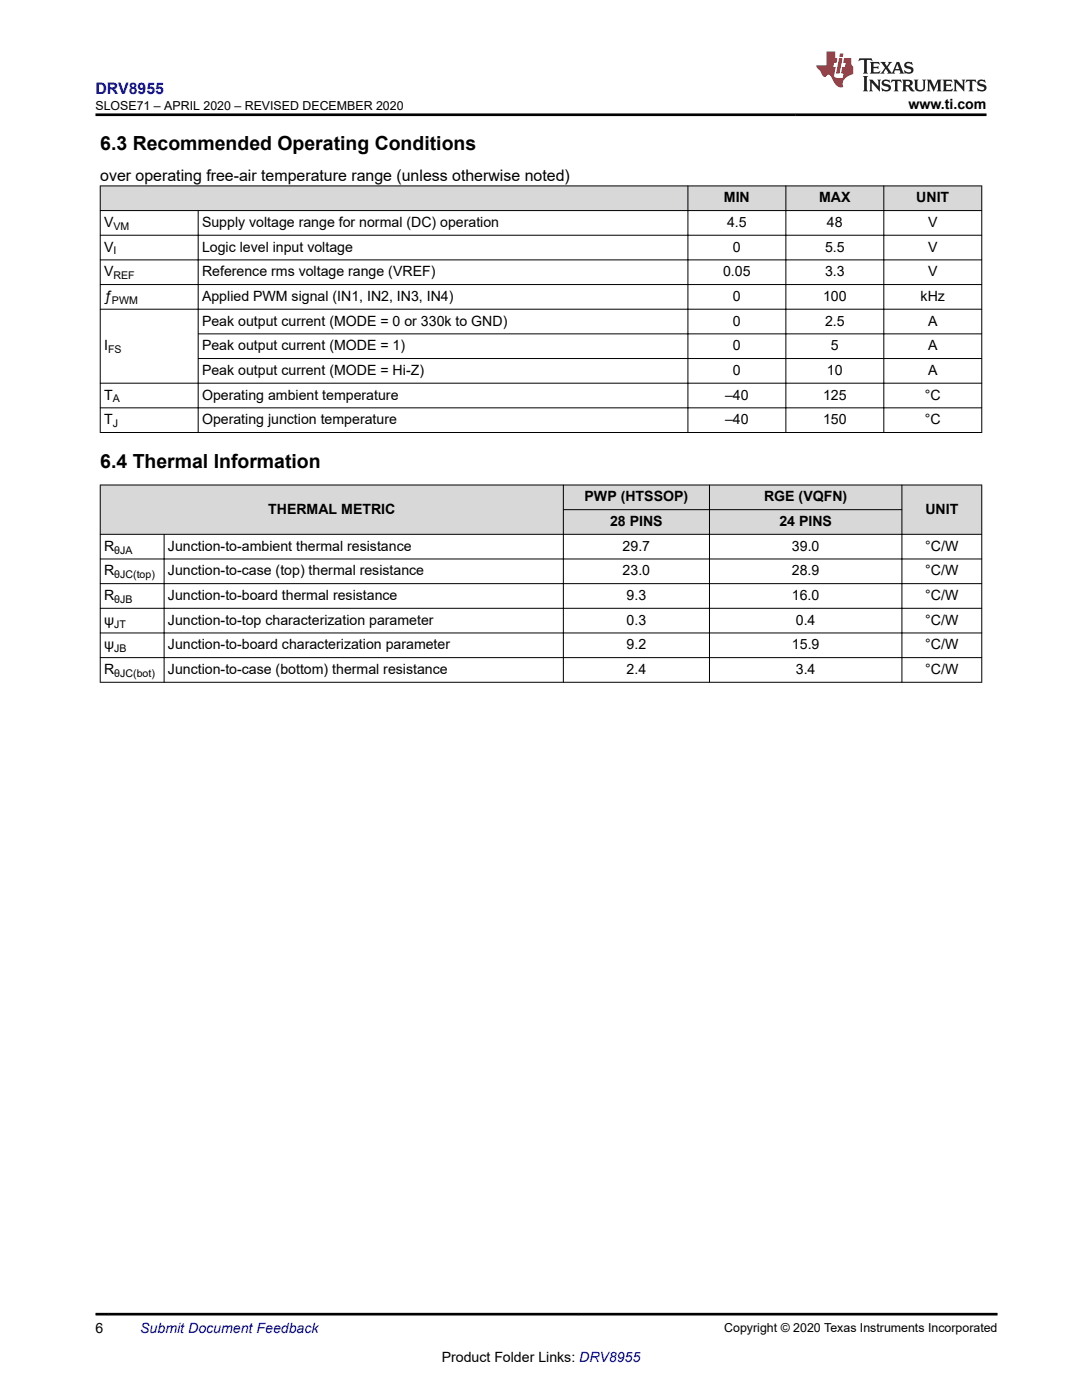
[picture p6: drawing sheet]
<svg xmlns="http://www.w3.org/2000/svg" width="216mm" height="279mm" viewBox="0 0 216 279" stroke-linecap="round" stroke-linejoin="round" font-family="sans-serif">
<defs><g id="words">
<g font-size="3.9">
<text x="20" y="29.9">6.3 Recommended Operating Conditions</text>
<text x="20" y="93.5">6.4 Thermal Information</text>
</g>
<text font-size="3.2" fill="#00f" x="19.1" y="18.7">DRV8955</text>
<text font-size="3.2" x="20" y="36.1">over operating free-air temperature range (unless otherwise noted)</text>
<g font-size="2.8">
<text x="181.3" y="21.8">www.ti.com</text>
<text x="144.5" y="40.4">MIN</text>
<text x="163.4" y="40.4">MAX</text>
<text x="182.8" y="40.4">UNIT</text>
<text x="20.8" y="45.3">V</text>
<text x="40.3" y="45.3">Supply voltage range for normal (DC) operation</text>
<text x="145.1" y="45.3">4.5</text>
<text x="165" y="45.3">48</text>
<text x="185.2" y="45.3">V</text>
<text x="20.8" y="50.2">V</text>
<text x="40.3" y="50.2">Logic level input voltage</text>
<text x="146.3" y="50.2">0</text>
<text x="164.6" y="50.2">5.5</text>
<text x="185.2" y="50.2">V</text>
<text x="20.8" y="55.1">V</text>
<text x="40.3" y="55.1">Reference rms voltage range (VREF)</text>
<text x="144.3" y="55.1">0.05</text>
<text x="164.6" y="55.1">3.3</text>
<text x="185.2" y="55.1">V</text>
<text x="20.8" y="60.1">ƒ</text>
<text x="40.3" y="65">Peak output current (MODE = 0 or 330k to GND)</text>
<text x="40.3" y="60.1">Applied PWM signal (IN1, IN2, IN3, IN4)</text>
<text x="146.3" y="65">0</text>
<text x="146.3" y="60.1">0</text>
<text x="164.2" y="60.1">100</text>
<text x="164.6" y="65">2.5</text>
<text x="183.7" y="60.1">kHz</text>
<text x="185.2" y="65">A</text>
<text x="20.8" y="69.9">I</text>
<text x="40.3" y="69.9">Peak output current (MODE = 1)</text>
<text x="146.3" y="69.9">0</text>
<text x="165.8" y="69.9">5</text>
<text x="185.2" y="69.9">A</text>
<text x="40.3" y="74.8">Peak output current (MODE = Hi-Z)</text>
<text x="146.3" y="74.8">0</text>
<text x="165" y="74.8">10</text>
<text x="185.2" y="74.8">A</text>
<text x="20.8" y="79.7">T</text>
<text x="40.3" y="79.7">Operating ambient temperature</text>
<text x="144.7" y="79.7">–40</text>
<text x="164.2" y="79.7">125</text>
<text x="184.5" y="79.7">°C</text>
<text x="20.8" y="84.7">T</text>
<text x="40.3" y="84.7">Operating junction temperature</text>
<text x="144.7" y="84.7">–40</text>
<text x="164.2" y="84.7">150</text>
<text x="184.5" y="84.7">°C</text>
<text x="116.6" y="100.1">PWP (HTSSOP)</text>
<text x="152.5" y="100.1">RGE (VQFN)</text>
<text x="53.5" y="102.5">THERMAL METRIC</text>
<text x="121.7" y="105">28 PINS</text>
<text x="155.5" y="105">24 PINS</text>
<text x="184.6" y="102.5">UNIT</text>
<text x="20.8" y="109.9">R</text>
<text x="33.5" y="109.9">Junction-to-ambient thermal resistance</text>
<text x="124.2" y="109.9">29.7</text>
<text x="158" y="109.9">39.0</text>
<text x="184.6" y="109.9">°C/W</text>
<text x="20.8" y="119.8">R</text>
<text x="20.8" y="114.8">R</text>
<text x="33.5" y="114.8">Junction-to-case (top) thermal resistance</text>
<text x="33.5" y="119.8">Junction-to-board thermal resistance</text>
<text x="124.2" y="114.8">23.0</text>
<text x="125" y="119.8">9.3</text>
<text x="158" y="114.8">28.9</text>
<text x="158" y="119.8">16.0</text>
<text x="184.6" y="114.8">°C/W</text>
<text x="184.6" y="119.8">°C/W</text>
<text x="20.8" y="124.7">ψ</text>
<text x="33.5" y="124.7">Junction-to-top characterization parameter</text>
<text x="125" y="124.7">0.3</text>
<text x="158.8" y="124.7">0.4</text>
<text x="184.6" y="124.7">°C/W</text>
<text x="20.8" y="129.6">ψ</text>
<text x="33.5" y="129.6">Junction-to-board characterization parameter</text>
<text x="125" y="129.6">9.2</text>
<text x="158" y="129.6">15.9</text>
<text x="184.6" y="129.6">°C/W</text>
<text x="20.8" y="134.5">R</text>
<text x="33.5" y="134.5">Junction-to-case (bottom) thermal resistance</text>
<text x="125" y="134.5">2.4</text>
<text x="158.8" y="134.5">3.4</text>
<text x="184.6" y="134.5">°C/W</text>
<text x="19" y="266.1">6</text>
<text x="88.1" y="271.7">Product Folder Links: DRV8955</text>
</g>
<text font-size="2.8" fill="#00f" x="28" y="266.1">Submit Document Feedback</text>
<g font-size="2.5">
<text x="19.1" y="21.9">SLOSE71 – APRIL 2020 – REVISED DECEMBER 2020</text>
<text x="144.5" y="265.8">Copyright © 2020 Texas Instruments Incorporated</text>
</g>
<g font-size="2.1">
<text x="22.6" y="45.9">VM</text>
<text x="22.6" y="50.8">I</text>
<text x="22.6" y="55.7">REF</text>
<text x="22.3" y="60.6">PWM</text>
<text x="21.6" y="70.5">FS</text>
<text x="22.5" y="80.3">A</text>
<text x="22.5" y="85.2">J</text>
<text x="22.8" y="110.5">θJA</text>
<text x="22.8" y="115.4">θJC(top)</text>
<text x="22.8" y="125.2">JT</text>
<text x="22.8" y="120.3">θJB</text>
<text x="22.8" y="130.2">JB</text>
<text x="22.8" y="135.1">θJC(bot)</text>
</g>
</g></defs>
<g fill="#d8d8d8">
<path d="M20 37.1h175.9v4.9h-175.9z" fill-rule="evenodd"/>
<path d="M20.1 37.2h117.1v4.8h-117.1z" fill-rule="evenodd"/>
<path d="M137.3 37.2h19.4v4.8h-19.4z" fill-rule="evenodd"/>
<path d="M156.9 37.2h19.4v4.8h-19.4z" fill-rule="evenodd"/>
<path d="M176.4 37.2h19.4v4.8h-19.4z" fill-rule="evenodd"/>
</g>
<g fill="none" stroke="#000" stroke-width=".2">
<path d="M19.9 37.1h176.1M20 37v49.4M137.3 37v49.4M156.8 37v49.4M176.4 37v49.4M195.9 37v49.4M19.9 42h176.1M19.9 46.9h176.1M19.9 51.9h176.1M19.9 56.8h176.1M39.5 42v44.4M19.9 61.7h176.1"/>
<path d="M39.5 66.6h156.5M39.5 71.6h156.5M196 76.5h-176.1M19.9 81.4h176.1M19.9 86.3h176.1"/>
</g>
<g fill="#d8d8d8">
<path d="M20 96.8h175.9v4.9h-175.9z" fill-rule="evenodd"/>
<path d="M20 101.7h175.9v4.9h-175.9z" fill-rule="evenodd"/>
<path d="M20.1 96.9h92.2v9.7h-92.2z" fill-rule="evenodd"/>
<path d="M112.5 96.9h29v4.8h-29z" fill-rule="evenodd"/>
<path d="M141.6 96.9h38.3v4.8h-38.3z" fill-rule="evenodd"/>
<path d="M180 96.9h15.8v9.7h-15.8z" fill-rule="evenodd"/>
<path d="M112.5 101.8h29v4.8h-29z" fill-rule="evenodd"/>
<path d="M141.6 101.8h38.3v4.8h-38.3z" fill-rule="evenodd"/>
</g>
<g fill="none" stroke="#000" stroke-width=".2">
<path d="M19.9 96.8h176.1M20 96.7v39.5M112.4 96.7v39.5M141.6 96.7v39.5M180 96.7v39.5M195.9 96.7v39.5M19.9 106.6h176.1M19.9 111.6h176.1M19.9 116.5h176.1M32.7 106.6v29.6M112.3 101.7h67.7M19.9 121.4h176.1"/>
<path d="M19.9 126.3h176.1M19.9 131.2h176.1M19.9 136.2h176.1"/>
</g>
<path d="M171.5 11.6l-.2 .6 .5-.2h.6v.1v2.2l-.2 .4h1l-.2-.4v-2.2v-.1h.5l.6 .2-.2-.6zM173.6 12.4l.2 .3v1.6l-.2 .4h1.9l.1-.6a1.08 1.08 0 0 1-1.3 .2v-.7h.6l.4 .2v-.7l-.4 .2h-.6v-.5l.2-.2a1 1 0 0 1 1 .3l-.1-.5zM175.7 12.4l.9 1.1-1 1.2h.9l-.2-.2 .5-.8 .4 .8-.2 .2h1.6l-.2-.2 .2-.5h.9l.1 .5-.1 .2h.9l-.2-.4-.8-1.9h-.5l-.9 2.1-.9-1.1 .9-1h-.8l.2 .2-.4 .6-.4-.6 .2-.2zM179 12.8l.4 1h-.7zM180.7 12.5a.65 .65 0 0 0-.2 .7 .65 .65 0 0 0 .6 .5l.6 .1 .1 .3a.79 .79 0 0 1-.7 .4 .79 .79 0 0 1-.7-.5l.1 .7 .2-.1a.93 .93 0 0 0 1.1 0 .93 .93 0 0 0 .4-.9 1.46 1.46 0 0 0-1.2-.6l-.1-.3a1.09 1.09 0 0 1 1.2 .2l-.2-.6-.1 .1-.5-.2zM172.2 15.2l.2 .4v2.2l-.2 .4h1l-.2-.4v-2.2l.2-.4zM173.4 15.9l.2 .4v1.5l-.2 .4h.8l-.3-.4 .1-1.3 1.6 1.8v-2l.2-.4h-.7l.1 .2 .1 1.1-1.2-1.3zM176.2 16a.65 .65 0 0 0-.2 .8 .65 .65 0 0 0 .6 .4l.6 .2 .1 .2a.79 .79 0 0 1-.7 .4 .79 .79 0 0 1-.7-.5l.1 .7 .2-.1a.93 .93 0 0 0 1.1 .1 .93 .93 0 0 0 .4-1 1.46 1.46 0 0 0-1.2-.5l-.1-.4a1.09 1.09 0 0 1 1.2 .2l-.1-.6-.2 .1-.5-.1zM177.9 15.9l-.1 .6a.63 .63 0 0 1 .8-.3v1.6l-.3 .4h1l-.2-.4v-1.6a.66 .66 0 0 1 .8 .3l-.1-.6zM180 15.9l.2 .4v1.5l-.2 .4h1l-.2-.2-.1-.7h.5l.1 .2a.79 .79 0 0 0 1.2 .6l-1-.9a.61 .61 0 0 0 .6-.6 .61 .61 0 0 0-.5-.7zM180.8 16.2h.1a.47 .47 0 0 1 .5 .1 .47 .47 0 0 1 .1 .5l-.1 .1-.7 .1zM182.3 15.9l.2 .2a2.27 2.27 0 0 0 .4 2 1.04 1.04 0 0 0 1.7-.7v-1.3l.2-.2h-.8l.2 .4v1.1a.6 .6 0 0 1-.6 .6 .6 .6 0 0 1-.6-.6v-1.1l.3-.4zM184.9 15.9l.2 .4v1.5l-.2 .4h.8l-.3-.4v-1.4l.9 1.9 .9-1.9v1.4l-.3 .4h1l-.2-.4v-1.5l.2-.4h-.8l-.7 1.5-.6-1.5zM188.1 15.9l.2 .4v1.5l-.2 .4h1.9l.1-.6a1.09 1.09 0 0 1-1.3 .2v-.7h.6l.4 .2v-.6l-.4 .2h-.6v-.6l.2-.1a1.01 1.01 0 0 1 1 .3l-.1-.6zM190.2 15.9l.3 .4v1.5l-.3 .4h.8l-.2-.4v-1.3l1.6 1.8v-2l.2-.4h-.7l.2 .2v1.1l-1.2-1.3zM192.8 15.9l-.1 .6a.63 .63 0 0 1 .8-.3v1.6l-.3 .4h1l-.2-.4v-1.6a.66 .66 0 0 1 .8 .3l-.1-.6zM195.2 16a.65 .65 0 0 0-.2 .8 .65 .65 0 0 0 .6 .4l.6 .2 .2 .2a.79 .79 0 0 1-.7 .4 .79 .79 0 0 1-.7-.5l.1 .7 .2-.1a.93 .93 0 0 0 1 .1 .93 .93 0 0 0 .5-1 1.46 1.46 0 0 0-1.3-.5v-.4a1.09 1.09 0 0 1 1.2 .2l-.2-.6-.2 .1-.5-.1z" fill="#231f20"/>
<path d="M164.9 10.3v2.7h-2l.1 .4 .8 1a.95 .95 0 0 0 1 .9 .59 .59 0 0 1 .5-.4 .59 .59 0 0 1 .5 .3l.4 .8a1.59 1.59 0 0 0 2.1 1.4 1.61 1.61 0 0 1 1-2.3l1-.3-.1-1.5a1.59 1.59 0 0 1-.3-1.7h-1.5l-.2 .9h.6l-.2 .9h-.5l-.2 .9v.3l.4 .1-.1 .9h-.7a.73 .73 0 0 1-1-.7l.3-1.5h-.5l.1-.9h.5l.2-.9h-.5v-1.3zM167.4 11.6l-.6 3.1h.7l.6-3.1zM167.6 10.7l-.1 .6h.7l.1-.6z" fill="#ed1c24"/>
<path d="M19 22.9h177.8M19 262.3h180" fill="none" stroke="#000" stroke-width=".53"/>
<use href="#words"/>
</svg>
